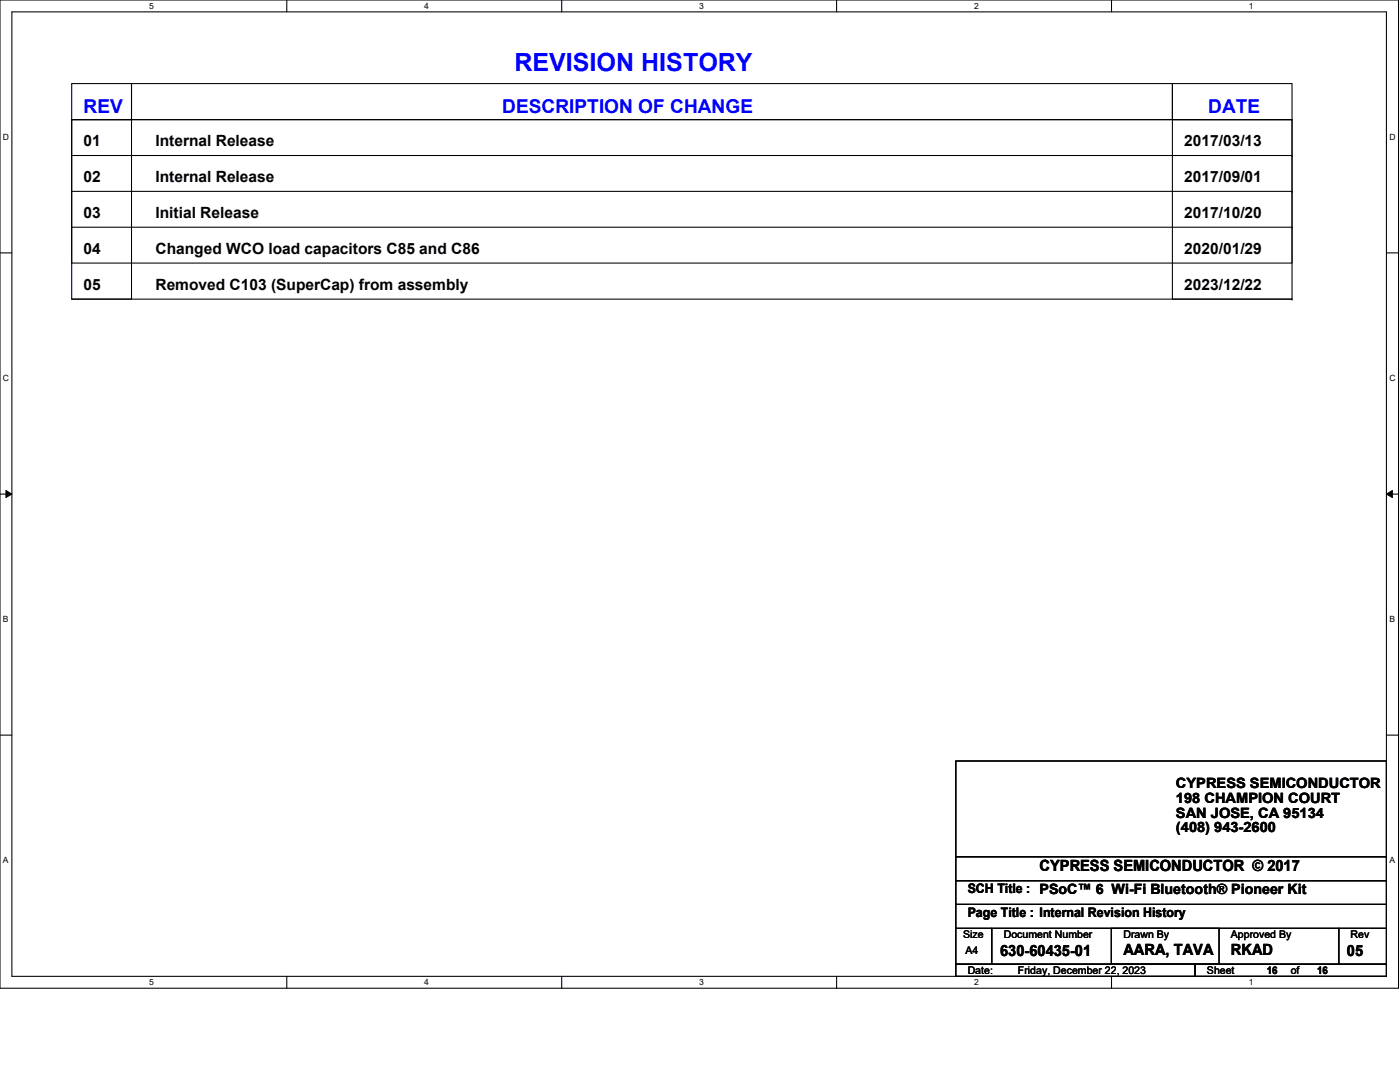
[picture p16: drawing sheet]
<svg xmlns="http://www.w3.org/2000/svg" width="279mm" height="216mm" viewBox="0 0 279 216" stroke-linecap="round" stroke-linejoin="round" font-family="sans-serif">
<defs><g id="words">
<text font-size="5" fill="#00f" x="102.7" y="14.1">REVISION HISTORY</text>
<g font-size="3.8" fill="#00f">
<text x="16.7" y="22.6">REV</text>
<text x="100.2" y="22.6">DESCRIPTION OF CHANGE</text>
<text x="241.1" y="22.6">DATE</text>
</g>
<g font-size="3.1">
<text x="16.7" y="29.1">01</text>
<text x="31" y="29.1">Internal Release</text>
<text x="236.3" y="29.1">2017/03/13</text>
<text x="16.7" y="36.3">02</text>
<text x="31" y="36.3">Internal Release</text>
<text x="236.3" y="36.3">2017/09/01</text>
<text x="16.7" y="43.4">03</text>
<text x="31" y="43.4">Initial Release</text>
<text x="236.3" y="43.4">2017/10/20</text>
<text x="16.7" y="50.6">04</text>
<text x="31" y="50.6">Changed WCO load capacitors C85 and C86</text>
<text x="236.3" y="50.6">2020/01/29</text>
<text x="16.7" y="57.8">05</text>
<text x="31" y="57.8">Removed C103 (SuperCap) from assembly</text>
<text x="236.3" y="57.8">2023/12/22</text>
<text x="207.5" y="173.8">CYPRESS SEMICONDUCTOR © 2017</text>
<text x="199.6" y="190.8">630-60435-01</text>
<text x="224.2" y="190.5">AARA, TAVA</text>
<text x="245.7" y="190.5">RKAD</text>
<text x="268.8" y="190.8">05</text>
</g>
<g font-size="2.8">
<text x="234.7" y="157.3">CYPRESS SEMICONDUCTOR</text>
<text x="234.7" y="160.2">198 CHAMPION COURT</text>
<text x="234.7" y="163.2">SAN JOSE, CA 95134</text>
<text x="234.7" y="166.1">(408) 943-2600</text>
</g>
<g font-size="2.6">
<text x="193.1" y="178.1">SCH Title : PSoC™ 6 Wi-Fi Bluetooth® Pioneer Kit</text>
<text x="193.1" y="182.9">Page Title : Internal Revision History</text>
</g>
<g font-size="2.1">
<text x="192.2" y="187.2">Size</text>
<text x="192.7" y="190.3">A4</text>
<text x="200.3" y="187.2">Document Number</text>
<text x="224.2" y="187.2">Drawn By</text>
<text x="245.7" y="187.2">Approved By</text>
<text x="269.5" y="187.2">Rev</text>
<text x="193.1" y="194.4">Date:</text>
<text x="203.2" y="194.4">Friday, December 22, 2023</text>
<text x="240.9" y="194.4">Sheet</text>
<text x="252.8" y="194.4">16</text>
<text x="257.6" y="194.4">of</text>
<text x="262.8" y="194.4">16</text>
</g>
<g font-size="1.7">
<text x="29.8" y="1.8">5</text>
<text x="84.7" y="1.8">4</text>
<text x="139.5" y="1.8">3</text>
<text x="194.4" y="1.8">2</text>
<text x="249.3" y="1.8">1</text>
<text x=".6" y="27.9">D</text>
<text x="277.3" y="27.9">D</text>
<text x=".6" y="76">C</text>
<text x="277.3" y="76">C</text>
<text x=".6" y="124.2">B</text>
<text x="277.3" y="124.2">B</text>
<text x=".6" y="172.3">A</text>
<text x="277.3" y="172.3">A</text>
<text x="29.8" y="196.6">5</text>
<text x="84.7" y="196.6">4</text>
<text x="139.5" y="196.6">3</text>
<text x="194.4" y="196.6">2</text>
<text x="249.3" y="196.6">1</text>
</g>
</g></defs>
<path d="M0 0h279.1v197.2h-279.1zM2.4 2.4h274.3v192.4h-274.3z" fill="none" stroke="#000" stroke-width=".21"/>
<g fill="#fff">
<path d="M29.8 .3h.9v1.9h-.9z"/>
<path d="M29.8 195.1h.9v1.9h-.9z"/>
</g>
<path d="M57.2 0v2.4M57.2 194.8v2.4" fill="none" stroke="#000" stroke-width=".21"/>
<g fill="#fff">
<path d="M84.7 .3h.9v1.9h-.9z"/>
<path d="M84.7 195.1h.9v1.9h-.9z"/>
</g>
<path d="M112.1 0v2.4M112.1 194.8v2.4" fill="none" stroke="#000" stroke-width=".21"/>
<g fill="#fff">
<path d="M139.5 .3h1v1.9h-1z"/>
<path d="M139.5 195.1h1v1.9h-1z"/>
</g>
<path d="M167 0v2.4M167 194.8v2.4" fill="none" stroke="#000" stroke-width=".21"/>
<g fill="#fff">
<path d="M194.4 .3h.9v1.9h-.9z"/>
<path d="M194.4 195.1h.9v1.9h-.9z"/>
</g>
<path d="M221.8 0v2.4M221.8 194.8v2.4" fill="none" stroke="#000" stroke-width=".21"/>
<g fill="#fff">
<path d="M249.3 .3h.9v1.9h-.9z"/>
<path d="M249.3 195.1h.9v1.9h-.9z"/>
<path d="M.6 26.4h1.2v1.9h-1.2z"/>
<path d="M277.3 26.4h1.2v1.9h-1.2z"/>
<path d="M.6 74.5h1.2v1.9h-1.2z"/>
<path d="M277.3 74.5h1.2v1.9h-1.2z"/>
</g>
<path d="M0 50.5h2.4M276.7 50.5h2.4" fill="none" stroke="#000" stroke-width=".21"/>
<g fill="#fff">
<path d="M.6 122.6h1.1v1.9h-1.1z"/>
<path d="M277.3 122.6h1.1v1.9h-1.1z"/>
</g>
<path d="M0 98.6h2.4M276.7 98.6h2.4" fill="none" stroke="#000" stroke-width=".21"/>
<path d="M1.2 97.9l1.2 .7-1.2 .7zM276.7 98.6l1.2-.7v1.4z" fill="#000"/>
<path d="M1.2 97.9l1.2 .7-1.2 .7zM276.7 98.6l1.2-.7v1.4z" fill="none" stroke="#000" stroke-width=".2"/>
<g fill="#fff">
<path d="M.6 170.7h1.1v1.9h-1.1z"/>
<path d="M277.3 170.7h1.1v1.9h-1.1z"/>
</g>
<g fill="none" stroke="#000" stroke-width=".21">
<path d="M14.3 16.7h11.9v7.2h-11.9zM26.2 16.7h207.8v7.2h-207.8zM234 16.7h23.9v7.2h-23.9zM14.3 23.9h11.9v35.8h-11.9zM14.3 23.9h243.6v28.6h-243.6zM14.3 31h243.6M14.3 38.2h243.6M234 23.9h23.9v35.8h-23.9zM257.9 31h.1M257.9 38.2h.1M14.3 45.3h243.6M14.3 59.7h243.6"/>
<path d="M257.9 45.3h.1M257.9 59.7h.1M0 146.7h2.4M190.8 151.8h85.9v19.1h-85.9zM276.7 146.7h2.4M190.8 170.9h85.9v4.8h-85.9zM190.8 175.7h85.9v4.8h-85.9zM190.8 185.3h7.1v7.1h-7.1zM190.8 192.4h47.7v2.4h-47.7zM190.8 180.5h85.9v4.8h-85.9zM197.9 185.3h69.3v7.1h-69.3zM221.8 185.3h21.5v7.1h-21.5z"/>
<path d="M238.5 192.4h38.2v2.4h-38.2zM267.2 185.3h9.5v7.1h-9.5z"/>
</g>
<use href="#words"/>
</svg>
